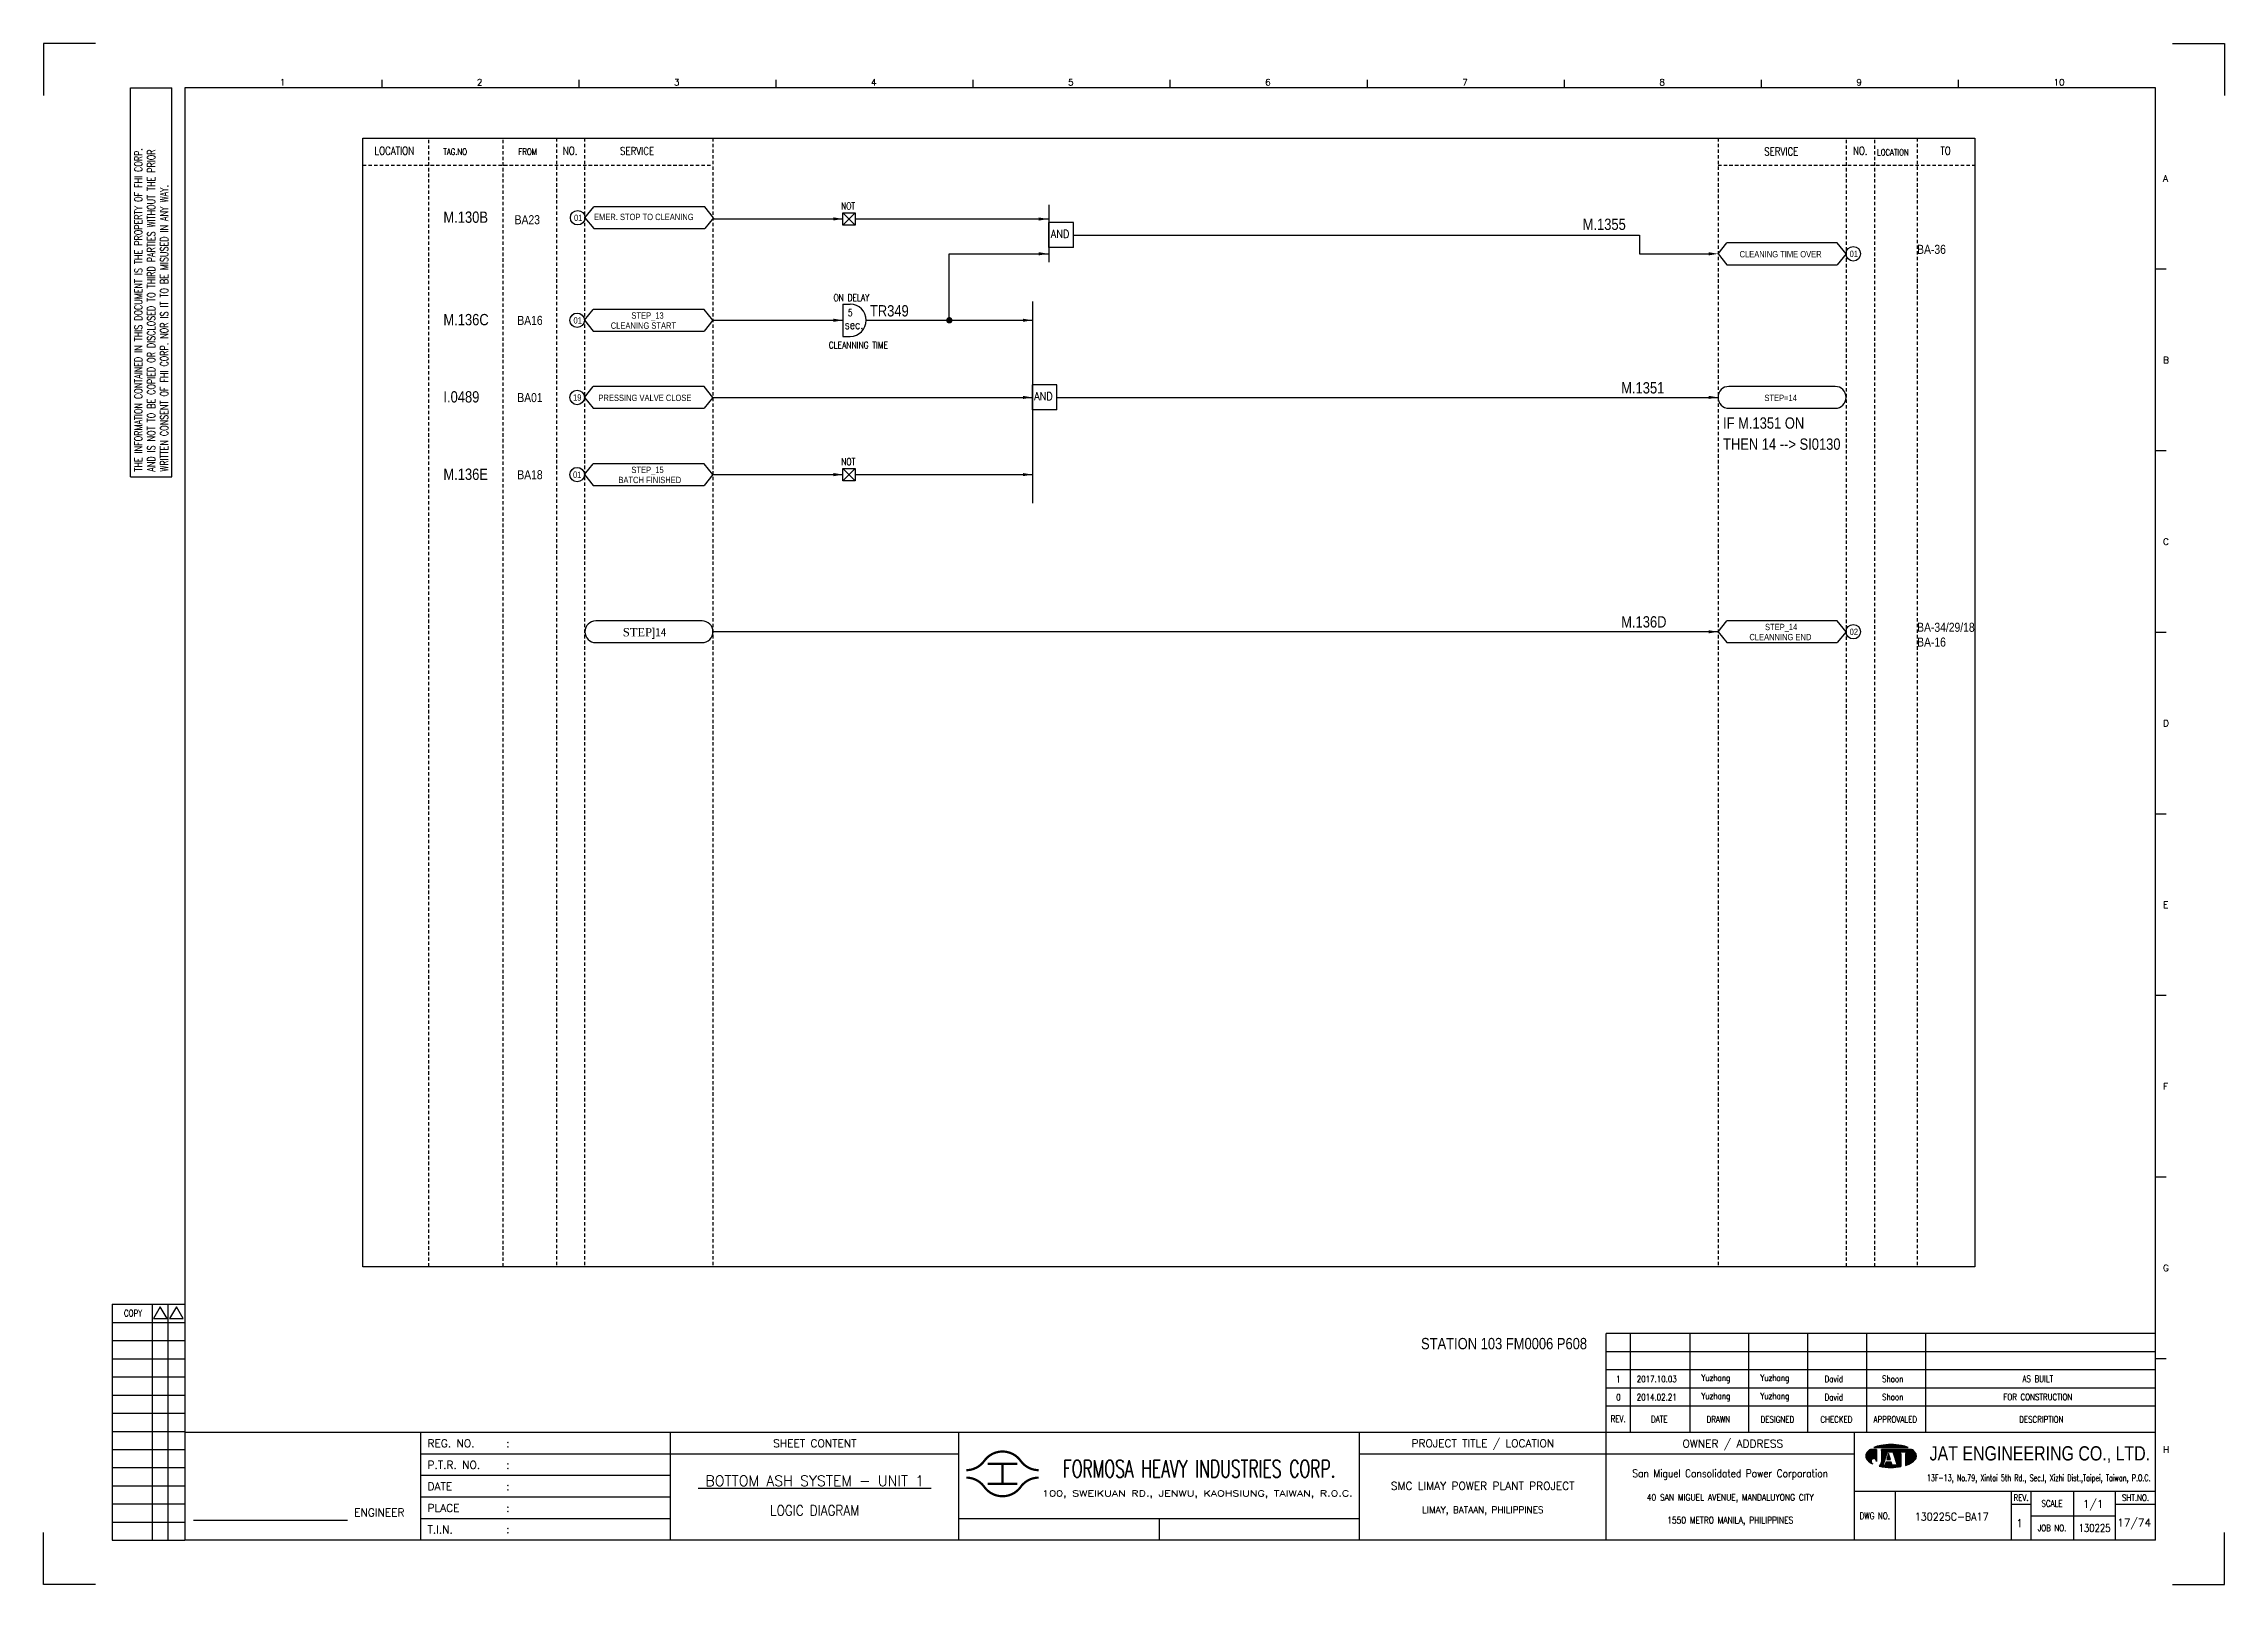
# Model space of a CAD drawing. Extents: x 1510 to 2476, y 390 to 1073.
import ezdxf
from ezdxf.enums import TextEntityAlignment as Align

# ---------------------------------------------------------------- set-up
doc = ezdxf.new("R2010")
doc.units = 0
doc.header["$MEASUREMENT"] = 0
doc.linetypes.add('HIDDEN', pattern=[4, 1.5, -1, 1.5])
doc.layers.get('0').update_dxf_attribs({"linetype": 'CONTINUOUS'})
doc.layers.get('DEFPOINTS').update_dxf_attribs({"linetype": 'CONTINUOUS'})
for name, color, linetype in [('B_DIM', 7, 'CONTINUOUS'), ('CON', 4, 'CONTINUOUS'), ('DCS', 7, 'CONTINUOUS'), ('DIM', 3, 'CONTINUOUS'), ('HID', 2, 'HIDDEN'), ('T', 2, 'CONTINUOUS'), ('TEXT', 7, 'CONTINUOUS'), ('圖框CON', 4, 'CONTINUOUS'), ('圖框DIM', 3, 'CONTINUOUS'), ('框線', 6, 'CONTINUOUS')]:
    doc.layers.add(name, color=color, linetype=linetype)
doc.styles.add('AEH', font='simplex', dxfattribs={"width": 0.8, "bigfont": 'ae'})
doc.styles.add('DAYUKP', font='complex', dxfattribs={"bigfont": 'DAYUKP.SHX'})
doc.styles.add('E2', font='simplex.shx', dxfattribs={"height": 2})
doc.styles.add('E3', font='simplex.shx', dxfattribs={"height": 3})
doc.styles.add('E4', font='simplex.shx', dxfattribs={"height": 4})
doc.styles.add('ROMANS', font='romans', dxfattribs={"width": 0.8})
doc.styles.add('style3', font='ARIALN.TTF')
doc.styles.add('WMF-Arial0', font='arial.ttf')

msp = doc.modelspace()

# ---------------------------------------------------------------- texts
at = {"layer": 'CON', "style": 'ROMANS', "width": 0.8}
for s, height, p in [('LOCATION', 3.5, (1665.19, 1025.2)), ('NO.', 3.5, (1743.08, 1025.2)), ('SERVICE', 3.5, (1772.73, 1025.12)), ('SERVICE', 3.5, (2279.55, 1024.89)), ('NO.', 3.5, (2314.52, 1025.2)), ('TO', 3.5, (2352.32, 1025.2)), ('sec.', 3.78, (1868.82, 948.16)), ('5', 3.02, (1867.15, 953.53))]:
    msp.add_text(s, height=height, dxfattribs=at).set_placement(p, align=Align.MIDDLE)
at = {"layer": 'CON', "style": 'ROMANS'}
for s, height, width, p in [('TAG.NO', 2.8, 0.8, (1686.92, 1022.54)), ('FROM', 2.8, 0.8, (1720.18, 1022.54)), ('LOCATION', 2.8, 0.8, (2321.95, 1022.3)), ('NOT', 3.024, 0.8, (1863.09, 998.36)), ('AND', 3.5, 0.9, (1955.96, 985.6)), ('ON DELAY', 3.024, 0.8, (1859.75, 957.76)), ('CLEANNING TIME', 3.024, 0.8, (1857.63, 936.75)), ('AND', 3.5, 0.9, (1948.62, 913.71)), ('NOT', 3.024, 0.8, (1863.15, 885.14))]:
    msp.add_text(s, height=height, dxfattribs=dict(at, width=width)).set_placement(p, align=Align.BOTTOM_LEFT)
at = {"layer": 'CON', "style": 'style3'}
for s, p in [('BA23', (1718.49, 994.7)), ('BA16', (1719.67, 950.11)), ('BA01', (1719.67, 915.94)), ('BA18', (1719.67, 881.77))]:
    msp.add_text(s, height=4, dxfattribs=at).set_placement(p, align=Align.MIDDLE_LEFT)
for s, p in [('01', (1744.8, 993.3)), ('EMER. STOP TO CLEANING ', (1753.64, 993.68)), ('CLEANING TIME OVER', (2261.06, 977.19)), ('01', (2309.81, 977.32)), ('01', (1744.56, 947.88)), (' CLEANING START', (1760.14, 945.56)), ('STEP_13', (1770.21, 950.03)), ('19', (1744.36, 913.71)), ('PRESSING VALVE CLOSE', (1755.61, 913.58)), ('STEP=14', (2272.07, 913.56)), ('01', (1744.36, 879.54)), ('BATCH FINISHED', (1764.45, 877.21)), ('STEP_15', (1770.21, 881.69)), ('STEP_14', (2272.34, 812.11)), ('02', (2309.81, 809.96)), (' CLEANNING END', (2264.49, 807.64))]:
    msp.add_text(s, height=2.8, dxfattribs=at).set_placement(p, align=Align.BOTTOM_LEFT)
for s, p in [('BA-36', (2339.72, 979.57)), ('BA-34/29/18', (2339.72, 812.22)), ('BA-16', (2339.72, 805.67))]:
    msp.add_text(s, height=4, dxfattribs=at).set_placement(p)
at = {"layer": 'CON', "insert": (1766.4, 813.87), "char_height": 3.675, "width": 27.16, "attachment_point": 1, "style": 'style3'}
msp.add_mtext('{\\f@Batang|b0|i0|c0|p18;STEP\\fUniversalMath1 BT|b0|i0|c2|p16;]\\f細明體|b0|i0|c136|p49;14}', dxfattribs=at)
at = {"layer": 'DCS', "linetype": 'ByBlock', "style": 'style3'}
for s, p in [('M.130B', (1686.94, 993.32)), ('M.1355', (2191.56, 990.16)), ('TR349', (1875.86, 951.85)), ('M.136C', (1686.94, 947.95)), ('I.0489', (1686.94, 913.75)), ('M.1351', (2208.63, 917.76)), ('IF M.1351 ON', (2253.73, 902.15)), ('THEN 14 --> SI0130', (2253.73, 892.82)), ('M.136E', (1686.94, 879.48)), ('M.136D', (2208.63, 814.11)), ('STATION 103 FM0006 P608', (2119.97, 494.52))]:
    msp.add_text(s, height=5, dxfattribs=at).set_placement(p)
at = {"layer": 'T', "style": 'AEH', "width": 0.8}
for s, height, p in [('Yuzhang', 2.871, (2250.57, 481.42)), ('Yuzhang', 2.871, (2276.68, 481.42)), ('0', 2.87, (2207.37, 473.26)), ('1', 2.87, (2207.37, 481.3)), ('2017.10.03', 2.871, (2224.37, 481.34)), ('2014.02.21', 2.871, (2224.37, 473.3)), ('Yuzhang', 2.871, (2250.57, 473.38)), ('Yuzhang', 2.871, (2276.68, 473.38)), ('David', 2.871, (2302.8, 481.42)), ('David', 2.871, (2302.8, 473.38)), ('Shoon', 2.871, (2328.91, 481.42)), ('Shoon', 2.871, (2328.91, 473.38)), ('FOR CONSTRUCTION', 2.8714, (2393.18, 473.38)), ('AS BUILT', 2.871, (2393.18, 481.42))]:
    msp.add_text(s, height=height, dxfattribs=at).set_placement(p, align=Align.MIDDLE)
at = {"layer": 'TEXT', "color": 2, "style": 'E3', "width": 0.8}
msp.add_text('130225', height=3.446, dxfattribs=at).set_placement((2418.31, 415.36), align=Align.MIDDLE_CENTER)

# ---------------------------------------------------------------- blocks, each defined once
blk = doc.blocks.new('LEADER')
at = {"layer": 'CON'}
blk.add_solid([(0.85, -0.57), (0.85, -1.57), (3.85, -1.07)], dxfattribs=at)
blk = doc.blocks.new('Sht_Cont_T3')
at = {"layer": 'TEXT', "color": 3, "linetype": 'Continuous', "style": 'E4'}
for tag, p in [('$SHT_CONT_L1$', (55.63, 24.91)), ('$SHT_CONT_L2$', (55.63, 16.61)), ('$SHT_CONT_L3$', (55.63, 8.3))]:
    blk.add_attdef(tag, text='', height=4, dxfattribs=at).set_placement(p, align=Align.MIDDLE)
blk = doc.blocks.new('1880-TITLE_BLK')
at = {"layer": 'TEXT', "color": 2, "linetype": 'Continuous', "style": 'E3'}
for tag, p in [('DWG_NO', (736.41, 26.44)), ('REV', (762.59, 23.97)), ('SCALE', (790.95, 31.17)), ('SHT_NO', (806.74, 23.97))]:
    blk.add_attdef(tag, text='', height=3, dxfattribs=at).set_placement(p, align=Align.MIDDLE)
at = {"layer": 'TEXT', "linetype": 'Continuous', "style": 'E2', "width": 0.6}
for tag, p in [('REV_DATE', (418.65, 19.76)), ('APPR_DATE', (492.93, 19.76))]:
    blk.add_attdef(tag, text='', height=2, dxfattribs=at).set_placement(p, align=Align.MIDDLE_LEFT)
blk = doc.blocks.new('1')
at = {"ltscale": 500, "const_width": 0.99}
blk.add_lwpolyline([(1686.83, 57.65, -0.241531), (1678.79, 61.78, 0.512989), (1662.7, 61.78, -0.241531), (1654.66, 57.65, -0.241531)], format="xyb", dxfattribs=at)
for points in [[(1664.14, 60.4), (1677.35, 60.4)], [(1670.74, 60.4), (1670.74, 51.6)], [(1664.14, 51.6), (1677.35, 51.6)]]:
    blk.add_lwpolyline(points, dxfattribs=at)
at = {"const_width": 0.99}
blk.add_lwpolyline([(1686.83, 54.35, 0.241531), (1678.79, 50.22, -0.512989), (1662.7, 50.22, 0.241531), (1654.66, 54.35, 0.241531)], format="xyb", dxfattribs=at)
at = {"layer": 'B_DIM'}
for p, q in [((2181.53, 118.11), (1938.08, 118.11)), ((1938.08, 74.29), (1938.08, 118.11)), ((1948.92, 74.29), (1948.92, 118.11)), ((1975.28, 74.29), (1975.28, 118.11)), ((2001.39, 74.29), (2001.39, 118.11)), ((2027.5, 74.29), (2027.5, 118.11)), ((2053.62, 74.29), (2053.62, 118.11)), ((2079.73, 74.29), (2079.73, 118.11)), ((2181.53, 110.07), (1938.08, 110.07)), ((1938.08, 77.93), (1938.08, 104.33)), ((2181.53, 102.03), (1938.08, 102.03)), ((2181.53, 93.99), (1938.08, 93.99)), ((2181.53, 85.95), (1938.08, 85.95))]:
    blk.add_line(p, q, dxfattribs=at)
at = {"layer": 'CON'}
for points in [[(1523.67, 26.6), (1523.67, 74.29)], [(1651.45, 26.6), (1651.45, 74.29)]]:
    blk.add_lwpolyline(points, dxfattribs=at)
at = {"layer": 'CON', "ltscale": 500}
for points in [[(1523.67, 64.75), (1413.11, 64.75)], [(1651.45, 64.75), (1523.67, 64.75)], [(1523.67, 55.22), (1413.11, 55.22)], [(1523.67, 45.69), (1413.11, 45.69)], [(1523.67, 36.15), (1413.11, 36.15)]]:
    blk.add_lwpolyline(points, dxfattribs=at)
at = {"layer": 'DEFPOINTS'}
for points in [[(1268.99, 689.33), (1246.02, 689.33), (1246.02, 666.36)], [(2189, 689.33), (2211.97, 689.33), (2211.97, 666.36)], [(1268.99, 7.08), (1246.02, 7.08), (1246.02, 30.05)], [(2189, 7.08), (2211.97, 7.08), (2211.97, 30.05)]]:
    blk.add_lwpolyline(points, dxfattribs=at)
at = {"layer": 'DIM'}
for p, q in [((1276.46, 131.12), (1276.46, 26.6)), ((1276.46, 131.12), (1308.62, 131.12)), ((1294.26, 26.6), (1294.26, 131.12)), ((1301.15, 26.6), (1301.15, 131.12)), ((1276.46, 123.08), (1308.62, 123.08)), ((1276.46, 115.04), (1308.62, 115.04)), ((1276.46, 107), (1308.62, 107)), ((1276.46, 98.96), (1308.62, 98.96)), ((1276.46, 90.92), (1308.62, 90.92)), ((1276.46, 82.88), (1308.62, 82.88)), ((1276.46, 74.84), (1308.62, 74.84)), ((1276.46, 66.8), (1308.62, 66.8)), ((1276.46, 58.76), (1308.62, 58.76)), ((1276.46, 50.72), (1308.62, 50.72)), ((1276.46, 42.68), (1308.62, 42.68)), ((1276.46, 34.64), (1308.62, 34.64)), ((1276.46, 26.6), (1308.62, 26.6))]:
    blk.add_line(p, q, dxfattribs=at)
for points in [[(1297.7, 129.98), (1294.72, 124.81), (1300.69, 124.81)], [(1304.83, 129.98), (1301.84, 124.81), (1307.81, 124.81)]]:
    blk.add_lwpolyline(points, close=True, dxfattribs=at)
at = {"layer": 'T', "lineweight": -3}
for p, q in [((2056.73, 67.67), (2071.93, 67.67)), ((2057.91, 66.87), (2055.21, 66.87)), ((2057.91, 66.87), (2057.91, 61.52)), ((2073.45, 66.87), (2060.05, 66.87)), ((2060.05, 66.33), (2060.05, 66.87)), ((2060.05, 66.87), (2060.05, 61.23)), ((2061.8, 63.05), (2060.05, 61.24)), ((2060.85, 59.91), (2062.72, 65.8)), ((2061.65, 59.91), (2060.85, 59.91)), ((2062.08, 61.25), (2061.65, 59.91)), ((2064.44, 61.25), (2062.08, 61.25)), ((2063.26, 65), (2062.41, 62.32)), ((2062.41, 62.32), (2064.1, 62.32)), ((2062.72, 65.8), (2065.13, 65.8)), ((2064.1, 62.32), (2063.26, 65)), ((2063.79, 65.8), (2065.13, 65.8)), ((2064.86, 59.91), (2064.44, 61.25)), ((2067, 59.91), (2064.86, 59.91)), ((2065.13, 65.8), (2067, 59.91)), ((2066.74, 65.8), (2072.62, 65.8)), ((2066.74, 65), (2066.74, 65.8)), ((2068.61, 65), (2066.74, 65)), ((2068.61, 65), (2068.61, 59.21)), ((2072.62, 65), (2070.75, 65)), ((2070.75, 65), (2070.75, 59.74)), ((2072.62, 65.8), (2072.62, 65))]:
    blk.add_line(p, q, dxfattribs=at)
at = {"layer": 'T', "color": 0, "lineweight": -3}
for p, q in [((2056.94, 67.67), (2057.09, 67.82)), ((2057.16, 67.67), (2057.44, 67.95)), ((2057.39, 67.67), (2057.78, 68.07)), ((2057.61, 67.67), (2058.11, 68.18)), ((2057.83, 67.67), (2058.43, 68.27)), ((2058.05, 67.67), (2058.73, 68.35)), ((2058.27, 67.67), (2059.03, 68.43)), ((2058.49, 67.67), (2059.32, 68.49)), ((2058.72, 67.67), (2059.6, 68.55)), ((2058.94, 67.67), (2059.87, 68.6)), ((2059.16, 67.67), (2060.14, 68.65)), ((2059.38, 67.67), (2060.41, 68.7)), ((2059.6, 67.67), (2060.67, 68.74)), ((2059.82, 67.67), (2060.93, 68.77)), ((2060.05, 67.67), (2061.18, 68.81)), ((2060.27, 67.67), (2061.44, 68.84)), ((2060.49, 67.67), (2061.69, 68.87)), ((2060.71, 67.67), (2061.93, 68.89)), ((2060.93, 67.67), (2062.18, 68.91)), ((2061.15, 67.67), (2062.42, 68.93)), ((2061.38, 67.67), (2062.66, 68.95)), ((2061.6, 67.67), (2062.89, 68.97)), ((2061.82, 67.67), (2063.13, 68.98)), ((2062.04, 67.67), (2063.36, 68.99)), ((2062.26, 67.67), (2063.59, 69)), ((2062.48, 67.67), (2063.82, 69)), ((2062.71, 67.67), (2064.04, 69.01)), ((2062.93, 67.67), (2064.27, 69.01)), ((2063.15, 67.67), (2064.49, 69.01)), ((2063.37, 67.67), (2064.71, 69.01)), ((2063.59, 67.67), (2064.92, 69)), ((2063.81, 67.67), (2065.14, 69)), ((2064.04, 67.67), (2065.35, 68.99)), ((2064.26, 67.67), (2065.56, 68.98)), ((2064.48, 67.67), (2065.78, 68.97)), ((2064.7, 67.67), (2065.98, 68.95)), ((2064.92, 67.67), (2066.19, 68.94)), ((2065.14, 67.67), (2066.4, 68.92)), ((2065.37, 67.67), (2066.6, 68.9)), ((2065.59, 67.67), (2066.8, 68.88)), ((2065.81, 67.67), (2067, 68.86)), ((2066.03, 67.67), (2067.2, 68.84)), ((2066.25, 67.67), (2067.4, 68.82)), ((2066.47, 67.67), (2067.6, 68.79)), ((2066.7, 67.67), (2067.79, 68.77)), ((2066.92, 67.67), (2067.98, 68.74)), ((2067.14, 67.67), (2068.18, 68.71)), ((2067.36, 67.67), (2068.37, 68.68)), ((2067.58, 67.67), (2068.56, 68.64)), ((2067.81, 67.67), (2068.75, 68.61)), ((2068.03, 67.67), (2068.93, 68.58)), ((2068.25, 67.67), (2069.12, 68.54)), ((2068.47, 67.67), (2069.3, 68.5)), ((2068.69, 67.67), (2069.48, 68.46)), ((2068.91, 67.67), (2069.66, 68.42)), ((2069.14, 67.67), (2069.84, 68.37)), ((2069.36, 67.67), (2070.01, 68.33)), ((2069.58, 67.67), (2070.19, 68.28)), ((2069.8, 67.67), (2070.36, 68.23)), ((2070.02, 67.67), (2070.53, 68.18)), ((2070.24, 67.67), (2070.7, 68.13)), ((2070.47, 67.67), (2070.87, 68.07)), ((2070.69, 67.67), (2071.03, 68.02)), ((2070.91, 67.67), (2071.2, 67.96)), ((2071.13, 67.67), (2071.36, 67.9)), ((2071.35, 67.67), (2071.52, 67.84)), ((2071.57, 67.67), (2071.68, 67.77)), ((2071.8, 67.67), (2071.83, 67.71)), ((2053.09, 63.82), (2056.14, 66.87)), ((2053.09, 64.04), (2055.92, 66.87)), ((2053.11, 63.62), (2056.36, 66.87)), ((2053.12, 64.29), (2055.7, 66.87)), ((2053.14, 63.43), (2056.58, 66.87)), ((2053.18, 63.25), (2056.8, 66.87)), ((2053.18, 64.57), (2055.47, 66.87)), ((2053.24, 63.08), (2057.03, 66.87)), ((2053.29, 64.91), (2055.25, 66.87)), ((2053.3, 62.92), (2057.25, 66.87)), ((2053.37, 62.77), (2057.47, 66.87)), ((2053.45, 62.63), (2057.69, 66.87)), ((2053.54, 62.5), (2057.91, 66.86)), ((2053.61, 65.45), (2054.47, 66.31)), ((2053.64, 62.37), (2057.91, 66.64)), ((2053.74, 62.25), (2057.91, 66.42)), ((2053.84, 62.14), (2057.91, 66.2)), ((2053.95, 62.02), (2057.91, 65.98)), ((2054.07, 61.91), (2057.91, 65.75)), ((2054.18, 61.8), (2057.91, 65.53)), ((2054.29, 61.7), (2057.91, 65.31)), ((2054.41, 61.59), (2057.91, 65.09)), ((2054.53, 61.49), (2057.91, 64.87)), ((2054.65, 61.39), (2057.91, 64.65)), ((2054.78, 61.29), (2055.59, 62.11)), ((2054.9, 61.2), (2055.48, 61.77)), ((2055.03, 61.11), (2055.46, 61.53)), ((2055.16, 61.01), (2055.47, 61.33)), ((2055.3, 60.93), (2055.52, 61.15)), ((2055.43, 60.84), (2055.59, 60.99)), ((2055.57, 60.76), (2055.67, 60.85)), ((2055.71, 60.67), (2055.76, 60.73)), ((2055.85, 60.59), (2055.88, 60.62)), ((2056, 60.52), (2056, 60.52)), ((2056.12, 62.63), (2057.91, 64.42)), ((2056.14, 60.44), (2056.14, 60.44)), ((2056.46, 62.75), (2057.91, 64.2)), ((2056.7, 62.77), (2057.91, 63.98)), ((2056.9, 62.75), (2057.91, 63.76)), ((2057.08, 62.71), (2057.91, 63.54)), ((2057.23, 62.64), (2057.91, 63.32)), ((2057.37, 62.56), (2057.91, 63.09)), ((2057.5, 62.46), (2057.91, 62.87)), ((2057.61, 62.35), (2057.91, 62.65)), ((2057.7, 62.23), (2057.91, 62.43)), ((2057.79, 62.09), (2057.91, 62.21)), ((2057.85, 61.93), (2057.91, 61.99)), ((2057.89, 61.75), (2057.91, 61.76)), ((2057.91, 61.54), (2057.91, 61.55)), ((2059.09, 59.4), (2061.43, 61.74)), ((2059.28, 59.36), (2061.33, 61.42)), ((2059.46, 59.32), (2061.23, 61.09)), ((2059.64, 59.29), (2061.12, 60.77)), ((2059.83, 59.25), (2061.02, 60.44)), ((2059.86, 60.39), (2061.54, 62.07)), ((2059.98, 60.73), (2061.64, 62.39)), ((2060.02, 59.22), (2060.92, 60.12)), ((2060.03, 61), (2061.74, 62.72)), ((2060.05, 63.24), (2063.68, 66.87)), ((2060.05, 63.46), (2063.46, 66.87)), ((2060.05, 63.68), (2063.23, 66.87)), ((2060.05, 63.9), (2063.01, 66.87)), ((2060.05, 64.13), (2062.79, 66.87)), ((2060.05, 64.35), (2062.57, 66.87)), ((2060.05, 64.57), (2062.35, 66.87)), ((2060.05, 64.79), (2062.13, 66.87)), ((2060.05, 65.01), (2061.9, 66.87)), ((2060.05, 65.23), (2061.68, 66.87)), ((2060.05, 65.46), (2061.46, 66.87)), ((2060.05, 66.12), (2060.79, 66.87)), ((2060.05, 66.34), (2060.57, 66.87)), ((2060.05, 66.56), (2060.35, 66.87)), ((2060.05, 66.79), (2060.13, 66.87)), ((2060.05, 65.68), (2061.24, 66.87)), ((2060.05, 65.9), (2061.02, 66.87)), ((2060.05, 63.02), (2062.67, 65.64)), ((2060.05, 62.8), (2062.57, 65.32)), ((2060.05, 62.57), (2062.47, 64.99)), ((2060.05, 62.35), (2062.36, 64.67)), ((2060.05, 62.13), (2062.26, 64.34)), ((2060.05, 61.91), (2062.16, 64.02)), ((2060.05, 61.69), (2062.05, 63.69)), ((2060.05, 61.46), (2061.95, 63.37)), ((2060.05, 61.24), (2060.05, 61.24)), ((2060.21, 59.19), (2060.93, 59.91)), ((2060.4, 59.16), (2061.15, 59.91)), ((2060.59, 59.13), (2061.38, 59.91)), ((2060.78, 59.1), (2061.6, 59.91)), ((2060.98, 59.07), (2063.16, 61.25)), ((2061.17, 59.04), (2063.38, 61.25)), ((2061.37, 59.02), (2063.6, 61.25)), ((2061.57, 59), (2063.82, 61.25)), ((2061.68, 59.99), (2062.94, 61.25)), ((2061.77, 58.97), (2064.04, 61.25)), ((2061.78, 60.32), (2062.71, 61.25)), ((2061.88, 60.64), (2062.49, 61.25)), ((2061.97, 58.95), (2064.27, 61.25)), ((2061.99, 60.96), (2062.27, 61.25)), ((2062.17, 58.94), (2064.45, 61.21)), ((2062.38, 58.92), (2064.51, 61.05)), ((2062.45, 62.32), (2063.71, 63.57)), ((2062.5, 62.58), (2063.65, 63.74)), ((2062.58, 58.9), (2064.56, 60.88)), ((2062.6, 62.91), (2063.6, 63.91)), ((2062.68, 62.32), (2063.76, 63.4)), ((2062.7, 63.23), (2063.55, 64.08)), ((2062.79, 58.89), (2064.61, 60.71)), ((2062.8, 63.56), (2063.49, 64.25)), ((2062.83, 65.8), (2063.9, 66.87)), ((2062.9, 62.32), (2063.81, 63.24)), ((2062.91, 63.88), (2063.44, 64.42)), ((2063, 58.88), (2064.67, 60.54)), ((2063.01, 64.2), (2063.39, 64.58)), ((2063.05, 65.8), (2064.12, 66.87)), ((2063.11, 64.53), (2063.33, 64.75)), ((2063.12, 62.32), (2063.87, 63.07)), ((2063.21, 64.85), (2063.28, 64.92)), ((2063.21, 58.87), (2064.72, 60.37)), ((2063.27, 65.8), (2064.34, 66.87)), ((2063.34, 62.32), (2063.92, 62.9)), ((2063.43, 58.86), (2064.77, 60.2)), ((2063.49, 65.8), (2064.56, 66.87)), ((2063.56, 62.32), (2063.97, 62.73)), ((2063.64, 58.85), (2064.82, 60.03)), ((2063.72, 65.8), (2064.79, 66.87)), ((2063.78, 62.32), (2064.03, 62.56)), ((2063.86, 58.85), (2064.92, 59.91)), ((2063.94, 65.8), (2065.01, 66.87)), ((2064.01, 62.32), (2064.08, 62.39)), ((2064.08, 58.84), (2065.15, 59.91)), ((2064.16, 65.8), (2065.23, 66.87)), ((2064.3, 58.84), (2065.37, 59.91)), ((2064.38, 65.8), (2065.45, 66.87)), ((2064.52, 58.84), (2065.59, 59.91)), ((2064.6, 65.8), (2065.67, 66.87)), ((2064.74, 58.85), (2065.81, 59.91)), ((2064.82, 65.8), (2065.89, 66.87)), ((2064.97, 58.85), (2066.03, 59.91)), ((2065.05, 65.8), (2066.12, 66.87)), ((2065.16, 65.69), (2066.34, 66.87)), ((2065.2, 58.86), (2066.25, 59.91)), ((2065.22, 65.53), (2066.56, 66.87)), ((2065.27, 65.36), (2066.78, 66.87)), ((2065.32, 65.19), (2067, 66.87)), ((2065.38, 65.02), (2067.22, 66.87)), ((2065.43, 64.85), (2067.45, 66.87)), ((2065.43, 58.87), (2066.48, 59.91)), ((2065.48, 64.69), (2067.67, 66.87)), ((2065.54, 64.52), (2066.74, 65.71)), ((2065.59, 64.35), (2066.74, 65.49)), ((2065.65, 64.18), (2066.74, 65.27)), ((2065.66, 58.88), (2066.7, 59.91)), ((2065.7, 64.01), (2066.74, 65.05)), ((2065.75, 63.84), (2066.9, 65)), ((2065.81, 63.68), (2067.12, 65)), ((2065.86, 63.51), (2067.35, 65)), ((2065.9, 58.89), (2066.92, 59.91)), ((2065.91, 63.34), (2067.57, 65)), ((2065.97, 63.17), (2067.79, 65)), ((2066.02, 63), (2068.01, 65)), ((2066.07, 62.84), (2068.23, 65)), ((2066.13, 62.67), (2068.46, 65)), ((2066.14, 58.91), (2068.61, 61.38)), ((2066.18, 62.5), (2068.61, 64.93)), ((2066.23, 62.33), (2068.61, 64.71)), ((2066.29, 62.16), (2068.61, 64.48)), ((2066.34, 61.99), (2068.61, 64.26)), ((2066.38, 58.93), (2068.61, 61.16)), ((2066.39, 61.83), (2068.61, 64.04)), ((2066.45, 61.66), (2068.61, 63.82)), ((2066.5, 61.49), (2068.61, 63.6)), ((2066.56, 61.32), (2068.61, 63.38)), ((2066.61, 61.15), (2068.61, 63.15)), ((2066.62, 58.95), (2068.61, 60.94)), ((2066.66, 60.99), (2068.61, 62.93)), ((2066.72, 60.82), (2068.61, 62.71)), ((2066.77, 60.65), (2068.61, 62.49)), ((2066.82, 65.8), (2067.89, 66.87)), ((2066.82, 60.48), (2068.61, 62.27)), ((2066.87, 58.97), (2068.61, 60.72)), ((2066.88, 60.31), (2068.61, 62.05)), ((2066.93, 60.14), (2068.61, 61.82)), ((2066.98, 59.98), (2068.61, 61.6)), ((2067.04, 65.8), (2068.11, 66.87)), ((2067.11, 59), (2068.61, 60.49)), ((2067.26, 65.8), (2068.33, 66.87)), ((2067.37, 59.03), (2068.61, 60.27)), ((2067.48, 65.8), (2068.55, 66.87)), ((2067.62, 59.06), (2068.61, 60.05)), ((2067.71, 65.8), (2068.78, 66.87)), ((2067.88, 59.1), (2068.61, 59.83)), ((2067.93, 65.8), (2069, 66.87)), ((2068.14, 59.14), (2068.61, 59.61)), ((2068.15, 65.8), (2069.22, 66.87)), ((2068.37, 65.8), (2069.44, 66.87)), ((2068.4, 59.18), (2068.61, 59.38)), ((2068.59, 65.8), (2069.66, 66.87)), ((2068.81, 65.8), (2069.88, 66.87)), ((2069.04, 65.8), (2070.11, 66.87)), ((2069.26, 65.8), (2070.33, 66.87)), ((2069.48, 65.8), (2070.55, 66.87)), ((2069.7, 65.8), (2070.77, 66.87)), ((2069.92, 65.8), (2070.99, 66.87)), ((2070.14, 65.8), (2071.21, 66.87)), ((2070.37, 65.8), (2071.44, 66.87)), ((2070.59, 65.8), (2071.66, 66.87)), ((2070.75, 63.08), (2074.07, 66.4)), ((2070.75, 62.86), (2074.19, 66.3)), ((2070.75, 62.63), (2074.31, 66.2)), ((2070.75, 62.41), (2074.43, 66.09)), ((2070.75, 62.19), (2074.54, 65.98)), ((2070.75, 61.97), (2074.66, 65.87)), ((2070.75, 61.75), (2074.77, 65.76)), ((2070.75, 61.53), (2074.87, 65.65)), ((2070.75, 61.3), (2074.98, 65.53)), ((2070.75, 61.08), (2075.08, 65.41)), ((2070.75, 60.86), (2075.17, 65.28)), ((2070.75, 60.64), (2075.25, 65.14)), ((2070.75, 63.96), (2071.78, 65)), ((2070.75, 63.74), (2072, 65)), ((2070.75, 63.52), (2072.22, 65)), ((2070.75, 63.3), (2072.45, 65)), ((2070.75, 64.41), (2071.34, 65)), ((2070.75, 64.19), (2071.56, 65)), ((2070.75, 64.85), (2070.89, 65)), ((2070.75, 64.63), (2071.12, 65)), ((2070.75, 60.42), (2075.33, 64.99)), ((2070.75, 60.2), (2075.39, 64.84)), ((2070.75, 59.97), (2075.45, 64.67)), ((2070.75, 59.75), (2075.5, 64.5)), ((2070.81, 65.8), (2071.88, 66.87)), ((2071.03, 65.8), (2072.1, 66.87)), ((2071.07, 59.85), (2075.53, 64.32)), ((2071.25, 65.8), (2072.32, 66.87)), ((2071.42, 59.97), (2075.56, 64.12)), ((2071.47, 65.8), (2072.54, 66.87)), ((2071.7, 65.8), (2072.77, 66.87)), ((2071.78, 60.12), (2075.57, 63.9)), ((2071.92, 65.8), (2072.99, 66.87)), ((2072.14, 65.8), (2073.21, 66.87)), ((2072.17, 60.28), (2075.55, 63.67)), ((2072.36, 65.8), (2073.43, 66.87)), ((2072.58, 65.8), (2073.57, 66.78)), ((2072.59, 60.48), (2075.51, 63.4)), ((2072.62, 65.62), (2073.7, 66.69)), ((2072.62, 65.39), (2073.83, 66.6)), ((2072.62, 65.17), (2073.95, 66.5)), ((2073.08, 60.75), (2075.42, 63.1)), ((2073.74, 61.19), (2075.24, 62.69))]:
    blk.add_line(p, q, dxfattribs=at)
at = {"layer": 'T', "lineweight": -3}
for centre, major_axis, start_param, end_param in [((2062.5, 54), (-10.49, 10.49), 5.683021, 5.897183), ((2064.33, 44.23), (-17.52, 17.52), 5.497787, 5.683021), ((2064.33, 44.23), (17.52, 17.52), 0.600164, 0.785398), ((2066.16, 54), (10.49, 10.49), 0.386002, 0.600164), ((2055.58, 63.92), (1.76, 1.76), 1.614811, 2.356194), ((2055.58, 63.92), (-1.76, 1.76), 0.785398, 1.526782), ((2059.72, 60.14), (-5.73, 5.73), 6.088179, 6.3272), ((2059.72, 67.71), (5.73, 5.73), 3.097578, 3.478972), ((2056.68, 61.54), (-0.868, 0.868), 3.906164, 8.245601), ((2057.88, 61.28), (1.53, 1.53), 4.470635, 5.546585), ((2064.33, 83.62), (17.52, 17.52), 3.710226, 3.926991), ((2064.33, 83.62), (17.52, 17.52), 3.926991, 4.100643), ((2066.16, 73.85), (-10.49, 10.49), 2.670765, 2.781027), ((2068.93, 67.71), (-5.73, 5.73), 2.781027, 3.185607), ((2068.93, 60.14), (-5.73, 5.73), 4.668374, 4.907395), ((2073.07, 63.92), (-1.76, 1.76), 3.926991, 4.668374), ((2073.07, 63.92), (1.76, 1.76), 4.756403, 5.497787)]:
    blk.add_ellipse(centre, major_axis=major_axis, ratio=1, start_param=start_param, end_param=end_param, dxfattribs=at)
at = {"layer": '圖框CON'}
for p, q in [((1284.5, 669.81), (1302.87, 669.81)), ((1284.5, 497.52), (1284.5, 669.81)), ((1302.87, 497.52), (1302.87, 669.81)), ((1395.91, 669.85), (1395.91, 673.29)), ((1483.2, 669.85), (1483.2, 673.29)), ((1570.49, 669.85), (1570.49, 673.29)), ((1657.78, 669.85), (1657.78, 673.29)), ((1745.08, 669.85), (1745.08, 673.29)), ((1832.37, 669.85), (1832.37, 673.29)), ((1919.66, 669.85), (1919.66, 673.29)), ((2006.95, 669.85), (2006.95, 673.29)), ((2094.24, 669.85), (2094.24, 673.29)), ((2186.14, 589.41), (2181.53, 589.41)), ((2186.14, 509.01), (2181.53, 509.01)), ((1284.5, 497.52), (1302.87, 497.52)), ((2186.14, 428.61), (2181.53, 428.61)), ((2186.14, 348.2), (2181.53, 348.2)), ((2186.14, 267.8), (2181.53, 267.8)), ((2186.14, 187.4), (2181.53, 187.4)), ((2186.14, 107), (2181.53, 107)), ((2048.1, 48.3), (2181.53, 48.3)), ((2066.14, 48.3), (2066.14, 26.6)), ((2117.55, 48.3), (2117.55, 26.6)), ((2117.55, 42.62), (2126.28, 42.62)), ((2126.28, 48.3), (2126.28, 26.6)), ((2145.25, 26.6), (2145.25, 48.3)), ((2163.72, 26.6), (2163.72, 48.3)), ((2163.72, 42.62), (2181.53, 42.62)), ((1740.17, 36.15), (1740.17, 26.6)), ((2126.28, 37.45), (2163.72, 37.45))]:
    blk.add_line(p, q, dxfattribs=at)
for points in [[(1413.11, 26.6), (1413.11, 74.29)], [(1828.89, 26.6), (1828.89, 74.29)], [(1938.08, 26.6), (1938.08, 74.29)], [(2048.1, 26.6), (2048.1, 74.29)], [(2048.1, 64.75), (1828.89, 64.75)], [(1828.89, 36.15), (1802.67, 36.15), (1651.45, 36.15)]]:
    blk.add_lwpolyline(points, dxfattribs=at)
at = {"layer": '圖框DIM'}
blk.add_line((1312.36, 35.55), (1380.65, 35.55), dxfattribs=at)
at = {"layer": '框線'}
for p, q in [((1308.62, 669.81), (1308.62, 26.6)), ((2181.53, 669.81), (1308.62, 669.81)), ((2181.53, 26.6), (2181.53, 669.81)), ((2181.53, 74.29), (1308.62, 74.29)), ((2181.53, 26.6), (1308.62, 26.6))]:
    blk.add_line(p, q, dxfattribs=at)
at = {"style": 'DAYUKP'}
for s, height, p in [('1', 2.87, (1350.64, 670.78)), ('2', 2.87, (1437.93, 670.78)), ('3', 2.87, (1525.22, 670.78)), ('4', 2.87, (1612.51, 670.78)), ('5', 2.87, (1699.8, 670.78)), ('6', 2.87, (1787.1, 670.78)), ('7', 2.87, (1874.39, 670.78)), ('8', 2.87, (1961.68, 670.78)), ('9', 2.87, (2048.97, 670.78)), ('10', 2.871, (2136.26, 670.78))]:
    blk.add_text(s, height=height, dxfattribs=at).set_placement(p)
for s, p in [('A', (2184.79, 629.6)), ('B', (2184.79, 549.2)), ('C', (2184.79, 468.8)), ('D', (2184.79, 388.39)), ('E', (2184.79, 307.99)), ('F', (2184.79, 227.59)), ('G', (2184.79, 147.19)), ('H', (2184.79, 66.79))]:
    blk.add_text(s, height=2.87, dxfattribs=at).set_placement(p, align=Align.MIDDLE_LEFT)
at = {"style": 'WMF-Arial0', "width": 0.8}
blk.add_text('JAT ENGINEERING CO., LTD.', height=6.3172, dxfattribs=at).set_placement((2130.24, 64.55), align=Align.MIDDLE)
at = {"color": 90, "ltscale": 500, "style": 'ROMANS', "width": 0.65}
blk.add_text('FORMOSA HEAVY INDUSTRIES CORP.', height=7.7366, dxfattribs=at).set_placement((1757.9, 58.28), align=Align.MIDDLE)
at = {"color": 2, "ltscale": 500, "style": 'ROMANS', "width": 0.85}
blk.add_text('San Miguel Consolidated Power Corporation', height=3.4457, dxfattribs=at).set_placement((1993.09, 56.23), align=Align.MIDDLE_CENTER)
at = {"color": 2, "ltscale": 500, "style": 'ROMANS'}
for s, height, p in [('SMC LIMAY POWER PLANT PROJECT', 3.4457, (1883.48, 50.7)), ('LIMAY, BATAAN, PHILIPPINES', 2.8714, (1883.48, 40.08))]:
    blk.add_text(s, height=height, dxfattribs=at).set_placement(p, align=Align.MIDDLE_CENTER)
at = {"color": 4, "ltscale": 500, "style": 'ROMANS', "width": 0.85}
for s, p in [('40 SAN MIGUEL AVENUE, MANDALUYONG CITY', (1993.09, 45.61)), ('1550 METRO MANILA, PHILIPPINES', (1993.09, 35.51))]:
    blk.add_text(s, height=2.8714, dxfattribs=at).set_placement(p, align=Align.MIDDLE_CENTER)
at = {"layer": 'B_DIM', "style": 'AEH', "width": 0.8}
for s, height, p in [('REV.', 2.871, (1943.45, 80.37)), ('DATE', 2.871, (1961.68, 80.21)), ('DRAWN', 2.871, (1987.87, 80.12)), ('DESIGNED', 2.871, (2013.98, 80.12)), ('CHECKED', 2.871, (2040.1, 80.12)), ('APPROVALED', 2.871, (2066.21, 80.12)), ('DESCRIPTION', 2.8714, (2130.87, 80.12))]:
    blk.add_text(s, height=height, dxfattribs=at).set_placement(p, align=Align.MIDDLE)
at = {"layer": 'DIM', "style": 'ROMANS', "width": 0.75}
for s, p in [('THE INFORMATION CONTAINED IN THIS DOCUMENT IS THE PROPERTY OF FHI CORP.', (1287.94, 499.82)), ('AND IS NOT TO BE COPIED OR DISCLOSED TO THIRD PARTIES WITHOUT THE PRIOR', (1293.68, 499.82)), ('WRITTEN CONSENT OF FHI CORP. NOR IS IT TO BE MISUSED IN ANY WAY.', (1299.43, 499.82))]:
    blk.add_text(s, height=3.4457, rotation=90, dxfattribs=at).set_placement(p, align=Align.MIDDLE_LEFT)
at = {"layer": 'DIM', "style": 'ROMANS', "width": 0.8}
blk.add_text('COPY', height=2.871, dxfattribs=at).set_placement((1285.64, 127.16), align=Align.MIDDLE)
at = {"layer": 'HID', "ltscale": 500, "style": 'ROMANS'}
for s, height, p in [('REG. NO.', 3.446, (1416.1, 69.52)), (':', 3.45, (1450.9, 69.52)), ('P.T.R. NO.', 3.446, (1416.1, 59.99)), (':', 3.45, (1450.9, 59.99)), ('DATE', 3.446, (1416.1, 50.45)), (':', 3.45, (1450.9, 50.45)), ('PLACE', 3.446, (1416.1, 40.92)), (':', 3.45, (1450.9, 40.92)), ('T.I.N.', 3.446, (1416.1, 31.37)), (':', 3.45, (1450.9, 31.39))]:
    blk.add_text(s, height=height, dxfattribs=at).set_placement(p, align=Align.MIDDLE_LEFT)
for s, p in [('SHEET CONTENT', (1587.56, 69.52)), ('PROJECT TITLE / LOCATION', (1883.48, 69.28)), ('OWNER / ADDRESS', (1994.25, 69.12))]:
    blk.add_text(s, height=3.4457, dxfattribs=at).set_placement(p, align=Align.MIDDLE)
at = {"layer": 'HID', "style": 'ROMANS', "width": 1.216198}
blk.add_text('100, SWEIKUAN RD., JENWU, KAOHSIUNG, TAIWAN, R.O.C.', height=2.5897, dxfattribs=at).set_placement((1688.31, 46.06), (1825.84, 46.06), align=Align.FIT)
at = {"layer": 'HID', "style": 'ROMANS'}
blk.add_text('ENGINEER', height=3.446, dxfattribs=at).set_placement((1394.71, 37.18), align=Align.CENTER)
at = {"layer": 'HID', "color": 7, "style": 'ROMANS', "width": 0.8}
for s, p in [('DWG NO.', (2057.12, 37.45)), ('REV.', (2121.92, 45.46)), ('SCALE', (2135.64, 42.87)), ('SHT.NO.', (2172.62, 45.46)), ('JOB NO.', (2135.64, 32.03))]:
    blk.add_text(s, height=2.871, dxfattribs=at).set_placement(p, align=Align.MIDDLE)
at = {"layer": 'T', "color": 2, "ltscale": 500, "style": 'ROMANS', "width": 0.65}
blk.add_text('13F-13, No.79, Xintai 5th Rd., Sec.I, Xizhi Dist.,Taipei, Taiwan, P.O.C.', height=2.8714, dxfattribs=at).set_placement((2129.74, 52.81), align=Align.CENTER)

# ---------------------------------------------------------------- linework, layer by layer
at = {"layer": 'CON', "color": 6}
for p, q in [((1749.62, 995.58), (1753.52, 1000.4)), ((1749.62, 995.58), (1753.52, 990.77)), ((1802.66, 1000.4), (1753.52, 1000.4)), ((1806.55, 995.58), (1802.66, 1000.4)), ((1806.55, 995.58), (1802.66, 990.77)), ((1863.86, 992.31), (1863.86, 997.77)), ((1863.86, 997.77), (1869.32, 992.31)), ((1869.32, 997.77), (1863.86, 992.31)), ((1863.86, 997.77), (1869.32, 997.77)), ((1869.32, 997.77), (1869.32, 992.31)), ((1955.08, 1001.3), (1955.08, 975.96)), ((1753.52, 990.77), (1802.66, 990.77)), ((1869.32, 992.31), (1863.86, 992.31)), ((1966.03, 993.4), (1955.17, 993.4)), ((1955.17, 982.44), (1955.17, 993.4)), ((1966.03, 982.44), (1966.03, 993.4)), ((1966.03, 982.44), (1955.17, 982.44)), ((2251.52, 979.6), (2255.42, 984.41)), ((2251.52, 979.6), (2255.42, 974.78)), ((2304.32, 984.41), (2255.42, 984.41)), ((2308.22, 979.6), (2304.32, 984.41)), ((2308.22, 979.6), (2304.32, 974.78)), ((2255.42, 974.78), (2304.32, 974.78)), ((1863.92, 957.31), (1863.92, 943.02)), ((1863.92, 957.31), (1867.09, 957.31)), ((1947.83, 958.51), (1947.83, 869.21)), ((1749.38, 950.16), (1753.28, 954.98)), ((1749.38, 950.16), (1753.28, 945.35)), ((1802.42, 954.98), (1753.28, 954.98)), ((1806.32, 950.16), (1802.42, 954.98)), ((1806.32, 950.16), (1802.42, 945.35)), ((1753.28, 945.35), (1802.42, 945.35)), ((1863.92, 943.02), (1867.09, 943.02)), ((1749.38, 915.99), (1753.28, 920.81)), ((1802.42, 920.81), (1753.28, 920.81)), ((1806.32, 915.99), (1802.42, 920.81)), ((1958.69, 921.51), (1947.83, 921.51)), ((1947.83, 910.55), (1947.83, 921.51)), ((1958.69, 910.55), (1958.69, 921.51)), ((2303.4, 920.85), (2256.33, 920.85)), ((1749.38, 915.99), (1753.28, 911.17)), ((1753.28, 911.17), (1802.42, 911.17)), ((1806.32, 915.99), (1802.42, 911.17)), ((1958.69, 910.55), (1947.83, 910.55)), ((2256.33, 911.21), (2303.4, 911.21)), ((1749.38, 881.82), (1753.28, 886.64)), ((1749.38, 881.82), (1753.28, 877)), ((1802.42, 886.64), (1753.28, 886.64)), ((1806.32, 881.82), (1802.42, 886.64)), ((1806.32, 881.82), (1802.42, 877)), ((1863.92, 879.09), (1863.92, 884.55)), ((1863.92, 884.55), (1869.38, 879.09)), ((1869.38, 884.55), (1863.92, 879.09)), ((1863.92, 884.55), (1869.38, 884.55)), ((1869.38, 879.09), (1863.92, 879.09)), ((1869.38, 884.55), (1869.38, 879.09)), ((1753.28, 877), (1802.42, 877)), ((1801.5, 817.06), (1754.43, 817.06)), ((2251.52, 812.24), (2255.42, 817.06)), ((2251.52, 812.24), (2255.42, 807.43)), ((2304.32, 817.06), (2255.42, 817.06)), ((2308.22, 812.24), (2304.32, 817.06)), ((2308.22, 812.24), (2304.32, 807.43)), ((1754.43, 807.43), (1801.5, 807.43)), ((2255.42, 807.43), (2304.32, 807.43))]:
    msp.add_line(p, q, dxfattribs=at)
at = {"layer": 'CON'}
for p, q in [((1806.26, 995.04), (1863.86, 995.04)), ((1869.32, 995.04), (1955.08, 995.04)), ((1966.03, 987.92), (2216.67, 987.92)), ((2216.67, 987.92), (2216.67, 979.63)), ((1911.03, 950.16), (1911.03, 979.6)), ((1911.03, 979.6), (1955.08, 979.6)), ((2216.67, 979.63), (2247.32, 979.63)), ((1806.32, 950.16), (1863.92, 950.16)), ((1874.24, 950.16), (1947.83, 950.16)), ((1806.32, 915.99), (1947.83, 915.99)), ((1958.69, 916.03), (2251.52, 916.03)), ((1806.32, 881.82), (1863.92, 881.82)), ((1869.38, 881.82), (1947.83, 881.82)), ((2251.52, 812.24), (1806.08, 812.24))]:
    msp.add_line(p, q, dxfattribs=at)
msp.add_lwpolyline([(1651.27, 1030.8), (2365.27, 1030.8), (2365.27, 531), (1651.27, 531)], close=True, dxfattribs=at)
at = {"layer": 'CON', "const_width": 1.4}
msp.add_lwpolyline([(1910.33, 950.16, 1), (1911.73, 950.16, 1)], format="xyb", close=True, dxfattribs=at)
at = {"layer": 'CON'}
for centre in [(1746.41, 995.58), (2311.43, 979.6), (1746.17, 950.16), (1746.17, 915.99), (1746.17, 881.82), (2311.43, 812.24)]:
    msp.add_circle(centre, 3.21, dxfattribs=at)
at = {"layer": 'CON', "color": 6}
for centre, radius, start, end in [((1867.09, 950.16), 7.14, 270, 90), ((2256.33, 916.03), 4.82, 90, 270), ((2303.4, 916.03), 4.82, 270, 90), ((1754.43, 812.24), 4.82, 90, 270), ((1801.5, 812.24), 4.82, 270, 90)]:
    msp.add_arc(centre, radius, start, end, dxfattribs=at)
at = {"layer": 'HID'}
for p, q in [((1680.32, 1030.1), (1680.32, 531)), ((1713.24, 1030.1), (1713.24, 531)), ((1736.96, 1030.8), (1736.96, 530.98)), ((1749.38, 1030.8), (1749.38, 530.98)), ((1806.32, 1030.8), (1806.32, 531)), ((2251.52, 1030.8), (2251.52, 531)), ((2308.22, 1030.1), (2308.22, 531)), ((2320.82, 1030.1), (2320.82, 531)), ((2339.72, 1030.8), (2339.72, 531)), ((1651.27, 1018.9), (1806.32, 1018.9)), ((2251.52, 1018.9), (2365.27, 1018.9)), ((2339.72, 968.5), (2339.72, 955.9))]:
    msp.add_line(p, q, dxfattribs=at)

# ---------------------------------------------------------------- block references
msp.add_blockref('1', (263.83, 383.33))
at = {"layer": 'CON'}
for p, xscale, yscale, zscale in [((1858.46, 996.53), 1.399999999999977, 1.399999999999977, 1.399999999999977), ((1949.44, 996.49), 1.4, 1.4, 1.4), ((1949.45, 981.1), 1.4, 1.4, 1.4), ((2246.13, 981.09), 1.4, 1.4, 1.4), ((1858.53, 951.65), 1.4, 1.4, 1.4), ((1942.44, 951.65), 1.4, 1.4, 1.4), ((1942.44, 917.48), 1.4, 1.4, 1.4), ((2246.13, 917.52), 1.4, 1.4, 1.4), ((1858.53, 883.31), 1.399999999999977, 1.399999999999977, 1.399999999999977), ((1942.44, 883.31), 1.4, 1.4, 1.4), ((2246.13, 813.73), 1.4, 1.4, 1.4)]:
    msp.add_blockref('LEADER', p, dxfattribs=dict(at, xscale=xscale, yscale=yscale, zscale=zscale))
at = {"layer": 'TEXT', "color": 0}
ref = msp.add_blockref('Sht_Cont_T3', (1787.51, 409.93), dxfattribs=dict(at, xscale=1.148576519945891, yscale=1.148576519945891, zscale=1.148576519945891))
ref.add_attrib('$SHT_CONT_L1$', '%%U BOTTOM ASH SYSTEM - UNIT 1 ', dxfattribs={"color": 3, "linetype": 'Continuous', "height": 4.5943, "style": 'E4'}).set_placement((1851.4, 438.55), align=Align.TOP_CENTER)
ref.add_attrib('$SHT_CONT_L3$', 'LOGIC DIAGRAM', dxfattribs={"color": 3, "linetype": 'Continuous', "height": 4.5943, "style": 'E4', "width": 0.85}).set_placement((1851.4, 419.47), align=Align.BOTTOM_CENTER)
ref = msp.add_blockref('1880-TITLE_BLK', (1509.18, 389.99), dxfattribs=dict(at, xscale=1.148576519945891, yscale=1.148576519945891, zscale=1.148576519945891))
ref.add_attrib('DWG_NO', '130225C-BA17', dxfattribs={"color": 2, "linetype": 'Continuous', "height": 3.4457, "style": 'E3', "width": 0.9}).set_placement((2355.01, 420.36), align=Align.MIDDLE)
ref.add_attrib('REV', '1', dxfattribs={"color": 2, "linetype": 'Continuous', "height": 3.45, "style": 'E3'}).set_placement((2385.08, 417.52), align=Align.MIDDLE)
ref.add_attrib('SCALE', '1/1', dxfattribs={"color": 2, "linetype": 'Continuous', "height": 3.446, "style": 'E3'}).set_placement((2417.64, 425.78), align=Align.MIDDLE)
ref.add_attrib('SHT_NO', '17/74', dxfattribs={"color": 2, "linetype": 'Continuous', "height": 3.446, "style": 'E3'}).set_placement((2435.79, 417.52), align=Align.MIDDLE)

msp.set_redraw_order([(e.dxf.handle, doc.entitydb.next_handle()) for e in msp.query("TEXT MTEXT ATTDEF DIMENSION ARC_DIMENSION")])  # texts and dimensions are drawn at this point

doc.saveas('drawing.dxf')
